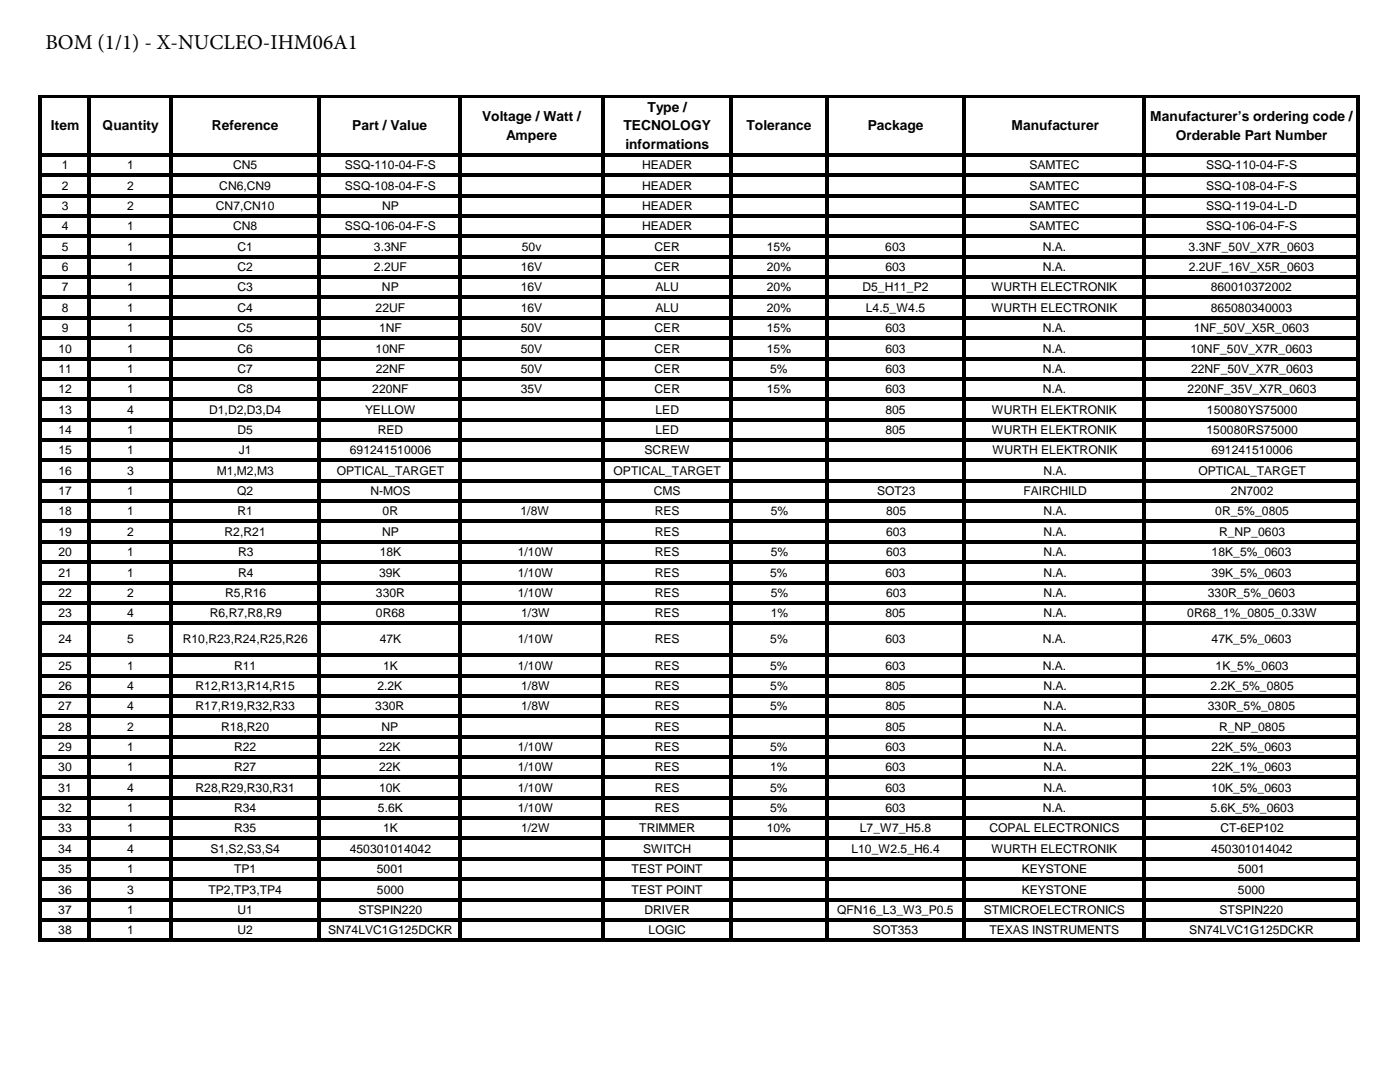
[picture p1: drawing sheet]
<svg xmlns="http://www.w3.org/2000/svg" width="279mm" height="216mm" viewBox="0 0 279 216" stroke-linecap="round" stroke-linejoin="round" font-family="sans-serif">
<defs><g id="words">
<text font-size="4.2" x="9.1" y="9.7">BOM (1/1) - X-NUCLEO-IHM06A1</text>
<g font-size="2.8">
<text x="129.2" y="22.4">Type /</text>
<text x="10.2" y="26">Item</text>
<text x="20.5" y="26">Quantity</text>
<text x="42.3" y="26">Reference</text>
<text x="70.3" y="26">Part / Value</text>
<text x="96.2" y="24.2">Voltage / Watt /</text>
<text x="101" y="27.9">Ampere</text>
<text x="124.4" y="26">TECNOLOGY</text>
<text x="124.8" y="29.7">informations</text>
<text x="149" y="26">Tolerance</text>
<text x="173.2" y="26">Package</text>
<text x="201.8" y="26">Manufacturer</text>
<text x="229.6" y="24.2">Manufacturer’s ordering code /</text>
<text x="234.7" y="27.9">Orderable Part Number</text>
</g>
<g font-size="2.4">
<text x="12.3" y="33.8">1</text>
<text x="25.4" y="33.8">1</text>
<text x="46.5" y="33.8">CN5</text>
<text x="68.8" y="33.8">SSQ-110-04-F-S</text>
<text x="128.1" y="33.8">HEADER</text>
<text x="205.4" y="33.8">SAMTEC</text>
<text x="240.7" y="33.8">SSQ-110-04-F-S</text>
<text x="12.3" y="41.9">3</text>
<text x="12.3" y="37.8">2</text>
<text x="25.4" y="41.9">2</text>
<text x="25.4" y="37.8">2</text>
<text x="43.1" y="41.9">CN7,CN10</text>
<text x="43.8" y="37.8">CN6,CN9</text>
<text x="68.8" y="37.8">SSQ-108-04-F-S</text>
<text x="76.2" y="41.9">NP</text>
<text x="128.1" y="37.8">HEADER</text>
<text x="128.1" y="41.9">HEADER</text>
<text x="205.4" y="37.8">SAMTEC</text>
<text x="205.5" y="41.9">SAMTEC</text>
<text x="240.7" y="37.8">SSQ-108-04-F-S</text>
<text x="240.7" y="41.9">SSQ-119-04-L-D</text>
<text x="12.3" y="46">4</text>
<text x="25.4" y="46">1</text>
<text x="46.5" y="46">CN8</text>
<text x="68.8" y="46">SSQ-106-04-F-S</text>
<text x="128.1" y="46">HEADER</text>
<text x="205.4" y="46">SAMTEC</text>
<text x="240.7" y="46">SSQ-106-04-F-S</text>
<text x="12.3" y="50">5</text>
<text x="25.4" y="50">1</text>
<text x="47.4" y="50">C1</text>
<text x="74.6" y="50">3.3NF</text>
<text x="104.1" y="50">50v</text>
<text x="130.6" y="50">CER</text>
<text x="153" y="50">15%</text>
<text x="176.7" y="50">603</text>
<text x="208.1" y="50">N.A.</text>
<text x="237.2" y="50">3.3NF_50V_X7R_0603</text>
<text x="12.3" y="54.1">6</text>
<text x="12.3" y="58.2">7</text>
<text x="25.4" y="54.1">1</text>
<text x="25.4" y="58.2">1</text>
<text x="47.4" y="54.1">C2</text>
<text x="47.4" y="58.2">C3</text>
<text x="74.6" y="54.1">2.2UF</text>
<text x="76.2" y="58.2">NP</text>
<text x="103.9" y="58.2">16V</text>
<text x="103.9" y="54.1">16V</text>
<text x="130.6" y="54.1">CER</text>
<text x="130.8" y="58.2">ALU</text>
<text x="153" y="58.2">20%</text>
<text x="153" y="54.1">20%</text>
<text x="172.1" y="58.2">D5_H11_P2</text>
<text x="176.7" y="54.1">603</text>
<text x="197.9" y="58.2">WURTH ELECTRONIK</text>
<text x="208.1" y="54.1">N.A.</text>
<text x="237.2" y="54.1">2.2UF_16V_X5R_0603</text>
<text x="241.6" y="58.2">860010372002</text>
<text x="12.3" y="62.2">8</text>
<text x="25.4" y="62.2">1</text>
<text x="47.4" y="62.2">C4</text>
<text x="75" y="62.2">22UF</text>
<text x="103.9" y="62.2">16V</text>
<text x="130.8" y="62.2">ALU</text>
<text x="153" y="62.2">20%</text>
<text x="172.8" y="62.2">L4.5_W4.5</text>
<text x="197.9" y="62.2">WURTH ELECTRONIK</text>
<text x="241.6" y="62.2">865080340003</text>
<text x="11.6" y="70.4">10</text>
<text x="12.3" y="66.3">9</text>
<text x="25.4" y="70.4">1</text>
<text x="25.4" y="66.3">1</text>
<text x="47.4" y="66.3">C5</text>
<text x="47.4" y="70.4">C6</text>
<text x="75" y="70.4">10NF</text>
<text x="75.6" y="66.3">1NF</text>
<text x="103.9" y="66.3">50V</text>
<text x="103.9" y="70.4">50V</text>
<text x="130.6" y="66.3">CER</text>
<text x="130.6" y="70.4">CER</text>
<text x="153" y="66.3">15%</text>
<text x="153" y="70.4">15%</text>
<text x="176.7" y="66.3">603</text>
<text x="176.7" y="70.4">603</text>
<text x="208.1" y="66.3">N.A.</text>
<text x="208.1" y="70.4">N.A.</text>
<text x="237.6" y="70.4">10NF_50V_X7R_0603</text>
<text x="238.2" y="66.3">1NF_50V_X5R_0603</text>
<text x="11.6" y="74.4">11</text>
<text x="25.4" y="74.4">1</text>
<text x="47.4" y="74.4">C7</text>
<text x="75" y="74.4">22NF</text>
<text x="103.9" y="74.4">50V</text>
<text x="130.6" y="74.4">CER</text>
<text x="153.7" y="74.4">5%</text>
<text x="176.7" y="74.4">603</text>
<text x="208.1" y="74.4">N.A.</text>
<text x="237.7" y="74.4">22NF_50V_X7R_0603</text>
<text x="11.6" y="78.5">12</text>
<text x="11.6" y="82.5">13</text>
<text x="25.4" y="82.5">4</text>
<text x="25.4" y="78.5">1</text>
<text x="41.7" y="82.5">D1,D2,D3,D4</text>
<text x="47.4" y="78.5">C8</text>
<text x="72.9" y="82.5">YELLOW</text>
<text x="74.3" y="78.5">220NF</text>
<text x="103.9" y="78.5">35V</text>
<text x="130.6" y="78.5">CER</text>
<text x="130.8" y="82.5">LED</text>
<text x="153" y="78.5">15%</text>
<text x="176.7" y="78.5">603</text>
<text x="176.7" y="82.5">805</text>
<text x="198" y="82.5">WURTH ELEKTRONIK</text>
<text x="208.1" y="78.5">N.A.</text>
<text x="237" y="78.5">220NF_35V_X7R_0603</text>
<text x="240.9" y="82.5">150080YS75000</text>
<text x="11.6" y="86.6">14</text>
<text x="25.4" y="86.6">1</text>
<text x="47.4" y="86.6">D5</text>
<text x="75.4" y="86.6">RED</text>
<text x="130.8" y="86.6">LED</text>
<text x="176.7" y="86.6">805</text>
<text x="197.9" y="86.6">WURTH ELEKTRONIK</text>
<text x="240.8" y="86.6">150080RS75000</text>
<text x="11.6" y="90.7">15</text>
<text x="11.6" y="94.7">16</text>
<text x="25.4" y="90.7">1</text>
<text x="25.4" y="94.7">3</text>
<text x="43.3" y="94.7">M1,M2,M3</text>
<text x="47.7" y="90.7">J1</text>
<text x="67.2" y="94.7">OPTICAL_TARGET</text>
<text x="69.8" y="90.7">691241510006</text>
<text x="122.5" y="94.7">OPTICAL_TARGET</text>
<text x="128.6" y="90.7">SCREW</text>
<text x="198.1" y="90.7">WURTH ELEKTRONIK</text>
<text x="208.2" y="94.7">N.A.</text>
<text x="239.2" y="94.7">OPTICAL_TARGET</text>
<text x="241.8" y="90.7">691241510006</text>
<text x="11.6" y="98.8">17</text>
<text x="25.4" y="98.8">1</text>
<text x="47.3" y="98.8">Q2</text>
<text x="73.9" y="98.8">N-MOS</text>
<text x="130.5" y="98.8">CMS</text>
<text x="175" y="98.8">SOT23</text>
<text x="204.3" y="98.8">FAIRCHILD</text>
<text x="245.7" y="98.8">2N7002</text>
<text x="11.6" y="106.9">19</text>
<text x="11.6" y="102.9">18</text>
<text x="25.4" y="102.9">1</text>
<text x="25.4" y="106.9">2</text>
<text x="44.8" y="106.9">R2,R21</text>
<text x="47.4" y="102.9">R1</text>
<text x="76.2" y="106.9">NP</text>
<text x="76.4" y="102.9">0R</text>
<text x="103.9" y="102.9">1/8W</text>
<text x="130.7" y="102.9">RES</text>
<text x="130.7" y="106.9">RES</text>
<text x="153.8" y="102.9">5%</text>
<text x="176.8" y="102.9">805</text>
<text x="176.8" y="106.9">603</text>
<text x="208.2" y="102.9">N.A.</text>
<text x="208.2" y="106.9">N.A.</text>
<text x="242.5" y="102.9">0R_5%_0805</text>
<text x="243.3" y="106.9">R_NP_0603</text>
<text x="11.6" y="111">20</text>
<text x="25.4" y="111">1</text>
<text x="47.5" y="111">R3</text>
<text x="75.8" y="111">18K</text>
<text x="103.3" y="111">1/10W</text>
<text x="130.7" y="111">RES</text>
<text x="153.8" y="111">5%</text>
<text x="176.8" y="111">603</text>
<text x="208.2" y="111">N.A.</text>
<text x="241.8" y="111">18K_5%_0603</text>
<text x="11.6" y="115.1">21</text>
<text x="11.6" y="119.1">22</text>
<text x="25.4" y="115.1">1</text>
<text x="25.4" y="119.1">2</text>
<text x="45" y="119.1">R5,R16</text>
<text x="47.5" y="115.1">R4</text>
<text x="75" y="119.1">330R</text>
<text x="75.6" y="115.1">39K</text>
<text x="103.3" y="115.1">1/10W</text>
<text x="103.3" y="119.1">1/10W</text>
<text x="130.7" y="115.1">RES</text>
<text x="130.7" y="119.1">RES</text>
<text x="153.7" y="115.1">5%</text>
<text x="153.8" y="119.1">5%</text>
<text x="176.7" y="115.1">603</text>
<text x="176.8" y="119.1">603</text>
<text x="208.2" y="115.1">N.A.</text>
<text x="208.2" y="119.1">N.A.</text>
<text x="241" y="119.1">330R_5%_0603</text>
<text x="241.8" y="115.1">39K_5%_0603</text>
<text x="11.6" y="123.2">23</text>
<text x="25.4" y="123.2">4</text>
<text x="41.9" y="123.2">R6,R7,R8,R9</text>
<text x="75" y="123.2">0R68</text>
<text x="104" y="123.2">1/3W</text>
<text x="130.7" y="123.2">RES</text>
<text x="153.8" y="123.2">1%</text>
<text x="176.7" y="123.2">805</text>
<text x="208.2" y="123.2">N.A.</text>
<text x="236.9" y="123.2">0R68_1%_0805_0.33W</text>
<text x="11.6" y="128.4">24</text>
<text x="25.4" y="128.4">5</text>
<text x="36.5" y="128.4">R10,R23,R24,R25,R26</text>
<text x="75.8" y="128.4">47K</text>
<text x="103.3" y="128.4">1/10W</text>
<text x="130.7" y="128.4">RES</text>
<text x="153.7" y="128.4">5%</text>
<text x="176.7" y="128.4">603</text>
<text x="208.1" y="128.4">N.A.</text>
<text x="241.8" y="128.4">47K_5%_0603</text>
<text x="11.6" y="137.7">26</text>
<text x="11.6" y="133.6">25</text>
<text x="25.4" y="137.7">4</text>
<text x="25.4" y="133.6">1</text>
<text x="39" y="137.7">R12,R13,R14,R15</text>
<text x="46.7" y="133.6">R11</text>
<text x="75.3" y="137.7">2.2K</text>
<text x="76.4" y="133.6">1K</text>
<text x="103.3" y="133.6">1/10W</text>
<text x="104" y="137.7">1/8W</text>
<text x="130.7" y="133.6">RES</text>
<text x="130.7" y="137.7">RES</text>
<text x="153.7" y="133.6">5%</text>
<text x="153.7" y="137.7">5%</text>
<text x="176.7" y="133.6">603</text>
<text x="176.7" y="137.7">805</text>
<text x="208.1" y="133.6">N.A.</text>
<text x="208.2" y="137.7">N.A.</text>
<text x="241.6" y="137.7">2.2K_5%_0805</text>
<text x="242.6" y="133.6">1K_5%_0603</text>
<text x="11.6" y="141.7">27</text>
<text x="25.4" y="141.7">4</text>
<text x="39" y="141.7">R17,R19,R32,R33</text>
<text x="74.9" y="141.7">330R</text>
<text x="104" y="141.7">1/8W</text>
<text x="130.7" y="141.7">RES</text>
<text x="153.7" y="141.7">5%</text>
<text x="176.7" y="141.7">805</text>
<text x="208.2" y="141.7">N.A.</text>
<text x="241" y="141.7">330R_5%_0805</text>
<text x="11.6" y="145.8">28</text>
<text x="11.6" y="149.8">29</text>
<text x="25.4" y="149.8">1</text>
<text x="25.4" y="145.8">2</text>
<text x="44.1" y="145.8">R18,R20</text>
<text x="46.7" y="149.8">R22</text>
<text x="75.6" y="149.8">22K</text>
<text x="76.1" y="145.8">NP</text>
<text x="103.3" y="149.8">1/10W</text>
<text x="130.7" y="149.8">RES</text>
<text x="130.7" y="145.8">RES</text>
<text x="153.7" y="149.8">5%</text>
<text x="176.7" y="149.8">603</text>
<text x="176.7" y="145.8">805</text>
<text x="208.2" y="149.8">N.A.</text>
<text x="208.2" y="145.8">N.A.</text>
<text x="241.8" y="149.8">22K_5%_0603</text>
<text x="243.3" y="145.8">R_NP_0805</text>
<text x="11.6" y="153.9">30</text>
<text x="25.4" y="153.9">1</text>
<text x="46.7" y="153.9">R27</text>
<text x="75.6" y="153.9">22K</text>
<text x="103.3" y="153.9">1/10W</text>
<text x="130.7" y="153.9">RES</text>
<text x="153.7" y="153.9">1%</text>
<text x="176.7" y="153.9">603</text>
<text x="208.2" y="153.9">N.A.</text>
<text x="241.8" y="153.9">22K_1%_0603</text>
<text x="11.6" y="158">31</text>
<text x="25.4" y="158">4</text>
<text x="39" y="158">R28,R29,R30,R31</text>
<text x="75.6" y="158">10K</text>
<text x="103.3" y="158">1/10W</text>
<text x="130.7" y="158">RES</text>
<text x="153.7" y="158">5%</text>
<text x="176.7" y="158">603</text>
<text x="208.2" y="158">N.A.</text>
<text x="241.8" y="158">10K_5%_0603</text>
<text x="11.6" y="166.1">33</text>
<text x="11.6" y="162">32</text>
<text x="25.4" y="166.1">1</text>
<text x="25.4" y="162">1</text>
<text x="46.7" y="166.1">R35</text>
<text x="46.7" y="162">R34</text>
<text x="75.4" y="162">5.6K</text>
<text x="76.4" y="166.1">1K</text>
<text x="103.3" y="162">1/10W</text>
<text x="104" y="166.1">1/2W</text>
<text x="127.6" y="166.1">TRIMMER</text>
<text x="130.7" y="162">RES</text>
<text x="153" y="166.1">10%</text>
<text x="153.7" y="162">5%</text>
<text x="171.6" y="166.1">L7_W7_H5.8</text>
<text x="176.7" y="162">603</text>
<text x="197.5" y="166.1">COPAL ELECTRONICS</text>
<text x="208.1" y="162">N.A.</text>
<text x="241.6" y="162">5.6K_5%_0603</text>
<text x="243.6" y="166.1">CT-6EP102</text>
<text x="11.6" y="170.2">34</text>
<text x="25.4" y="170.2">4</text>
<text x="42" y="170.2">S1,S2,S3,S4</text>
<text x="69.8" y="170.2">450301014042</text>
<text x="128.4" y="170.2">SWITCH</text>
<text x="169.9" y="170.2">L10_W2.5_H6.4</text>
<text x="197.9" y="170.2">WURTH ELECTRONIK</text>
<text x="241.7" y="170.2">450301014042</text>
<text x="11.6" y="174.2">35</text>
<text x="11.6" y="178.3">36</text>
<text x="25.4" y="178.3">3</text>
<text x="25.4" y="174.2">1</text>
<text x="41.6" y="178.3">TP2,TP3,TP4</text>
<text x="46.7" y="174.2">TP1</text>
<text x="75.2" y="174.2">5001</text>
<text x="75.2" y="178.3">5000</text>
<text x="126.1" y="174.2">TEST POINT</text>
<text x="126.1" y="178.3">TEST POINT</text>
<text x="203.9" y="174.2">KEYSTONE</text>
<text x="203.9" y="178.3">KEYSTONE</text>
<text x="247.1" y="174.2">5001</text>
<text x="247.1" y="178.3">5000</text>
<text x="11.6" y="182.4">37</text>
<text x="25.4" y="182.4">1</text>
<text x="47.4" y="182.4">U1</text>
<text x="71.5" y="182.4">STSPIN220</text>
<text x="128.6" y="182.4">DRIVER</text>
<text x="167.1" y="182.4">QFN16_L3_W3_P0.5</text>
<text x="196.4" y="182.4">STMICROELECTRONICS</text>
<text x="243.4" y="182.4">STSPIN220</text>
<text x="11.6" y="186.4">38</text>
<text x="25.4" y="186.4">1</text>
<text x="47.4" y="186.4">U2</text>
<text x="65.5" y="186.4">SN74LVC1G125DCKR</text>
<text x="129.4" y="186.4">LOGIC</text>
<text x="174.2" y="186.4">SOT353</text>
<text x="197.5" y="186.4">TEXAS INSTRUMENTS</text>
<text x="237.4" y="186.4">SN74LVC1G125DCKR</text>
</g>
</g></defs>
<g fill="#000">
<path d="M7.6 19h.7v169h-.7zM8.3 19h263.1v.6h-263.1zM17.4 19.6h.7v168.4h-.7zM33.7 19.6h.7v168.4h-.7zM63.4 19.6h.7v168.4h-.7zM91.4 19.6h.7v168.4h-.7zM120 19.6h.7v168.4h-.7zM145.6 19.6h.7v168.4h-.7zM164.6 19.6h.7v168.4h-.7zM192.1 19.6h.7v168.4h-.7zM228 19.6h.7v168.4h-.7zM270.8 19.6h.6v168.4h-.6z"/>
<path d="M8.3 30.6h263.1v.6h-263.1zM8.3 34.6h263.1v.7h-263.1zM8.3 38.7h263.1v.7h-263.1zM8.3 42.8h263.1v.6h-263.1zM8.3 46.8h263.1v.7h-263.1zM8.3 50.9h263.1v.7h-263.1zM8.3 54.9h263.1v.7h-263.1zM8.3 59h263.1v.7h-263.1zM8.3 63.1h263.1v.7h-263.1zM8.3 67.1h263.1v.7h-263.1zM8.3 71.2h263.1v.7h-263.1zM8.3 75.3h263.1v.6h-263.1z"/>
<path d="M8.3 79.3h263.1v.7h-263.1zM8.3 83.4h263.1v.7h-263.1zM8.3 87.5h263.1v.6h-263.1zM8.3 91.5h263.1v.7h-263.1zM8.3 95.6h263.1v.7h-263.1zM8.3 99.7h263.1v.6h-263.1zM8.3 103.7h263.1v.7h-263.1zM8.3 107.8h263.1v.7h-263.1zM8.3 111.8h263.1v.7h-263.1zM8.3 115.9h263.1v.7h-263.1zM8.3 120h263.1v.6h-263.1zM8.3 124h263.1v.7h-263.1z"/>
<path d="M8.3 130.4h263.1v.7h-263.1zM8.3 134.5h263.1v.6h-263.1zM8.3 138.5h263.1v.7h-263.1zM8.3 142.6h263.1v.7h-263.1zM8.3 146.6h263.1v.7h-263.1zM8.3 150.7h263.1v.7h-263.1zM8.3 154.8h263.1v.6h-263.1zM8.3 158.8h263.1v.7h-263.1zM8.3 162.9h263.1v.7h-263.1zM8.3 167h263.1v.6h-263.1zM8.3 171h263.1v.7h-263.1zM8.3 175.1h263.1v.7h-263.1z"/>
<path d="M8.3 179.2h263.1v.6h-263.1zM8.3 183.2h263.1v.7h-263.1zM8.3 187.3h263.1v.7h-263.1z"/>
</g>
<use href="#words"/>
</svg>
